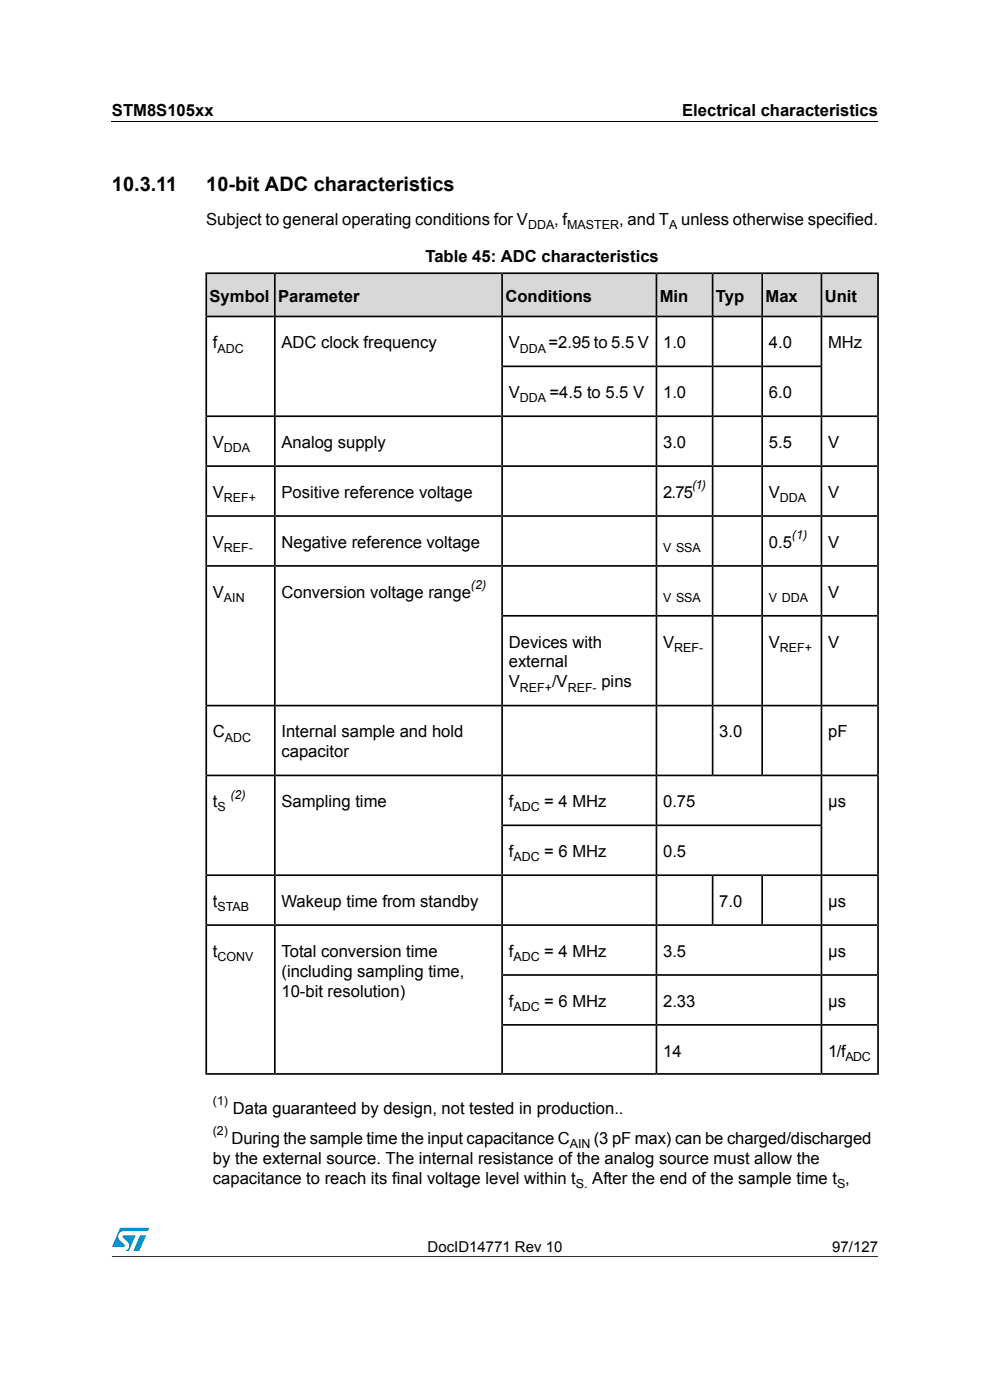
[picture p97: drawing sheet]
<svg xmlns="http://www.w3.org/2000/svg" width="210mm" height="297mm" viewBox="0 0 210 297" stroke-linecap="round" stroke-linejoin="round" font-family="sans-serif">
<defs><g id="words">
<g font-size="4.2">
<text x="23.8" y="40.5">10.3.11</text>
<text x="43.8" y="40.5">10-bit ADC characteristics</text>
</g>
<g font-size="3.5">
<text x="23.8" y="24.5">STM8S105xx</text>
<text x="144.7" y="24.5">Electrical characteristics</text>
<text x="43.8" y="47.8">Subject to general operating conditions for V</text>
<text x="117.6" y="47.8">, f</text>
<text x="131.3" y="47.8">, and T</text>
<text x="144.5" y="47.8">unless otherwise specified.</text>
<text x="90.2" y="55.5">Table 45: ADC characteristics</text>
<text x="44.5" y="64">Symbol</text>
<text x="59" y="64">Parameter</text>
<text x="107.2" y="64">Conditions</text>
<text x="140" y="64">Min</text>
<text x="151.9" y="64">Typ</text>
<text x="162.4" y="64">Max</text>
<text x="175" y="64">Unit</text>
<text x="45.2" y="73.9">f</text>
<text x="59.7" y="73.9">ADC clock frequency</text>
<text x="107.9" y="73.9">V</text>
<text x="116.3" y="73.9">=2.95 to 5.5 V</text>
<text x="140.7" y="73.9">1.0</text>
<text x="163.1" y="73.9">4.0</text>
<text x="175.7" y="73.9">MHz</text>
<text x="107.9" y="84.5">V</text>
<text x="116.6" y="84.5">=4.5 to 5.5 V</text>
<text x="140.7" y="84.5">1.0</text>
<text x="163.1" y="84.5">6.0</text>
<text x="45.2" y="95">V</text>
<text x="59.7" y="95">Analog supply</text>
<text x="140.7" y="95">3.0</text>
<text x="163.1" y="95">5.5</text>
<text x="175.7" y="95">V</text>
<text x="45.2" y="105.6">V</text>
<text x="59.7" y="105.6">Positive reference voltage</text>
<text x="140.7" y="105.6">2.75</text>
<text x="163.1" y="105.6">V</text>
<text x="175.7" y="105.6">V</text>
<text x="45.2" y="116.2">V</text>
<text x="59.7" y="116.2">Negative reference voltage</text>
<text x="163.1" y="116.2">0.5</text>
<text x="175.7" y="116.2">V</text>
<text x="45.2" y="126.8">V</text>
<text x="59.7" y="126.8">Conversion voltage range</text>
<text x="175.7" y="126.8">V</text>
<text x="107.9" y="137.4">Devices with</text>
<text x="140.7" y="137.4">V</text>
<text x="163.1" y="137.4">V</text>
<text x="175.7" y="137.4">V</text>
<text x="107.9" y="141.6">external</text>
<text x="107.9" y="145.8">V</text>
<text x="117.1" y="145.8">/V</text>
<text x="127.6" y="145.8">pins</text>
<text x="45.2" y="156.4">C</text>
<text x="59.7" y="156.4">Internal sample and hold</text>
<text x="59.7" y="160.7">capacitor</text>
<text x="152.6" y="156.4">3.0</text>
<text x="175.7" y="156.4">pF</text>
<text x="45.2" y="171.2">t</text>
<text x="59.7" y="171.2">Sampling time</text>
<text x="107.9" y="171.2">f</text>
<text x="115.5" y="171.2">= 4 MHz</text>
<text x="140.7" y="171.2">0.75</text>
<text x="175.7" y="171.2">µs</text>
<text x="107.9" y="181.8">f</text>
<text x="115.5" y="181.8">= 6 MHz</text>
<text x="140.7" y="181.8">0.5</text>
<text x="45.2" y="192.4">t</text>
<text x="59.7" y="192.4">Wakeup time from standby</text>
<text x="152.6" y="192.4">7.0</text>
<text x="175.7" y="192.4">µs</text>
<text x="45.2" y="203">t</text>
<text x="59.7" y="203">Total conversion time</text>
<text x="107.9" y="203">f</text>
<text x="115.5" y="203">= 4 MHz</text>
<text x="140.7" y="203">3.5</text>
<text x="175.7" y="203">µs</text>
<text x="59.7" y="207.2">(including sampling time,</text>
<text x="59.7" y="211.5">10-bit resolution)</text>
<text x="107.9" y="213.6">f</text>
<text x="115.5" y="213.6">= 6 MHz</text>
<text x="140.7" y="213.6">2.33</text>
<text x="175.7" y="213.6">µs</text>
<text x="140.7" y="224.2">14</text>
<text x="175.7" y="224.2">1/f</text>
<text x="49.4" y="236.3">Data guaranteed by design, not tested in production..</text>
<text x="49.1" y="242.7">During the sample time the input capacitance C</text>
<text x="126" y="242.7">(3 pF max) can be charged/discharged</text>
<text x="45.2" y="246.9">by the external source. The internal resistance of the analog source must allow the</text>
<text x="45.2" y="251.1">capacitance to reach its final voltage level within t</text>
<text x="125.6" y="251.1">After the end of the sample time t ,</text>
</g>
<g font-size="3.2">
<text x="90.7" y="265.5">DocID14771 Rev 10</text>
<text x="176.5" y="265.5">97/127</text>
</g>
<g font-size="2.6">
<text x="112" y="48.7">DDA</text>
<text x="120.3" y="48.7">MASTER</text>
<text x="141.9" y="48.7">A</text>
<text x="46.1" y="74.8">ADC</text>
<text x="110.3" y="74.8">DDA</text>
<text x="110.3" y="85.4">DDA</text>
<text x="47.5" y="96">DDA</text>
<text x="47.5" y="106.5">REF+</text>
<text x="146.8" y="103.8">(1)</text>
<text x="165.4" y="106.5">DDA</text>
<text x="47.5" y="117.1">REF-</text>
<text x="140.7" y="117.1">V SSA</text>
<text x="168" y="114.4">(1)</text>
<text x="99.9" y="125">(2)</text>
<text x="47.5" y="127.7">AIN</text>
<text x="140.7" y="127.7">V SSA</text>
<text x="163.1" y="127.7">V DDA</text>
<text x="143" y="138.3">REF-</text>
<text x="165.4" y="138.3">REF+</text>
<text x="110.3" y="146.8">REF+</text>
<text x="120.4" y="146.8">REF-</text>
<text x="47.7" y="157.3">ADC</text>
<text x="46.1" y="172.2">S</text>
<text x="48.9" y="169.4">(2)</text>
<text x="108.9" y="172.2">ADC</text>
<text x="108.9" y="182.7">ADC</text>
<text x="46.1" y="193.3">STAB</text>
<text x="46.1" y="203.9">CONV</text>
<text x="108.9" y="203.9">ADC</text>
<text x="108.9" y="214.5">ADC</text>
<text x="179.3" y="225.1">ADC</text>
<text x="45.2" y="234.5">(1)</text>
<text x="45.2" y="240.8">(2)</text>
<text x="120.9" y="243.6">AIN</text>
<text x="122.2" y="252.1">S.</text>
<text x="177.5" y="252.1">S</text>
</g>
</g></defs>
<g fill="#d8d8d8">
<path d="M174.2 58.1h12.1v8.9h-12.1z"/>
<path d="M161.7 58.1h12.4v8.9h-12.4z"/>
<path d="M151.2 58.1h10.3v8.9h-10.3z"/>
<path d="M139.2 58.1h11.8v8.9h-11.8z"/>
<path d="M106.5 58.1h32.6v8.9h-32.6z"/>
<path d="M58.3 58.1h48v8.9h-48z"/>
<path d="M43.8 58.1h14.3v8.9h-14.3z"/>
</g>
<g fill="#000">
<path d="M43.6 57.8h14.7v.2l-.2 .1h-14.2zM58.3 57.8h48.2v.2l-.2 .1h-47.8zM106.5 57.8h32.7v.2l-.1 .1h-32.4zM139.2 57.8h12v.2l-.2 .1h-11.6zM151.2 57.8h10.5v.2l-.2 .1h-10.2zM161.7 57.8h12.5v.2l-.1 .1h-12.3zM174.2 57.8h12.2l-.3 .3h-11.7zM43.8 67.1l.1-.1h14.2l.2 .1-.2 .2h-14.2zM43.6 57.8l.3 .3v8.9l-.1 .1h-.2zM58.3 67.1l.2-.1h47.8l.2 .1-.2 .2h-47.8zM58.3 58l.2 .1v8.9l-.2 .1-.2-.1v-8.9zM106.5 77.7l.2-.2h32.4l.1 .2-.1 .2h-32.4z"/>
<path d="M106.5 67.1l.2-.1h32.4l.1 .1-.1 .2h-32.4zM106.5 67.1l.2 .2v10.2l-.4 .2v-10.4zM106.5 58l.2 .1v8.9l-.2 .1-.2-.1v-8.9zM139.2 77.7l.2-.2h11.6l.2 .2-.2 .2h-11.6zM139.2 67.1l.2-.1h11.6l.2 .1-.2 .2h-11.6zM139.1 67.3l.1-.2 .2 .2v10.2l-.2 .2-.1-.2zM139.1 58.1l.1-.1 .2 .1v8.9l-.2 .1-.1-.1zM151.2 77.7l.1-.2h10.2l.2 .2-.2 .2h-10.2zM151.2 67.1l.1-.1h10.2l.2 .1-.2 .2h-10.2zM151.2 67.1l.1 .2v10.2l-.1 .2-.2-.2v-10.2zM151.2 58l.1 .1v8.9l-.1 .1-.2-.1v-8.9zM161.7 77.7l.1-.2h12.3l.1 .2-.1 .2h-12.3z"/>
<path d="M161.7 67.1l.1-.1h12.3l.1 .1-.1 .2h-12.3zM161.5 67.3l.2-.2 .1 .2v10.2l-.1 .2-.2-.2zM161.5 58.1l.2-.1 .1 .1v8.9l-.1 .1-.2-.1zM174.2 67.1l.2-.1h11.7l.2 .1-.2 .2h-11.7zM174.1 67.3l.1-.2 .2 .2v10.4l-.3-.2zM174.1 58.1l.1-.1 .2 .1v8.9l-.2 .1-.1-.1zM186.3 58l.1-.2v9.3l-.3-.1v-8.9zM43.8 98.9l.1-.2h14.2l.2 .2-.2 .2h-14.2zM43.8 88.3l.1-.2h14.2l.2 .2-.2 .2h-14.2zM43.6 88.3l.3 .2v10.2l-.1 .2h-.2zM43.6 67.1l.3 .2v20.8l-.1 .2h-.2zM58.3 98.9l.2-.2h47.8l.2 .2-.2 .2h-47.8z"/>
<path d="M58.5 88.1h47.8l.2 .2-.2 .2h-47.8l-.2-.2zM58.1 88.5l.2-.2 .2 .2v10.2l-.2 .2-.2-.2zM58.3 67.1l.2 .2v20.8l-.2 .2-.2-.2v-20.8zM106.5 98.9l.2-.2h32.4l.1 .2-.1 .2h-32.4zM106.5 88.3l.2-.2h32.4l.1 .2-.1 .2h-32.4zM106.3 88.5l.2-.2 .2 .2v10.2l-.2 .2-.2-.2zM106.3 77.7l.4 .2v10.2l-.2 .2-.2-.2zM139.2 98.9l.2-.2h11.6l.2 .2-.2 .2h-11.6zM139.4 88.1h11.6l.2 .2-.2 .2h-11.6l-.2-.2zM139.1 88.5l.1-.2 .2 .2v10.2l-.2 .2-.1-.2zM139.1 77.9l.1-.2 .2 .2v10.2l-.2 .2-.1-.2zM151.2 98.9l.1-.2h10.2l.2 .2-.2 .2h-10.2z"/>
<path d="M151.3 88.1h10.2l.2 .2-.2 .2h-10.2l-.1-.2zM151 88.5l.2-.2 .1 .2v10.2l-.1 .2-.2-.2zM151 77.9l.2-.2 .1 .2v10.2l-.1 .2-.2-.2zM161.7 98.9l.1-.2h12.3l.1 .2-.1 .2h-12.3zM161.8 88.1h12.3l.1 .2-.1 .2h-12.3l-.1-.2zM161.5 88.5l.2-.2 .1 .2v10.2l-.1 .2-.2-.2zM161.5 77.9l.2-.2 .1 .2v10.2l-.1 .2-.2-.2zM174.2 98.9l.2-.2h11.7l.2 .2-.2 .2h-11.7zM174.2 88.3l.2-.2h11.7l.2 .2-.2 .2h-11.7zM174.1 88.5l.1-.2 .2 .2v10.2l-.2 .2-.1-.2zM174.1 77.9l.3-.2v10.4l-.2 .2-.1-.2zM186.1 88.5l.3-.2v10.6l-.3-.2z"/>
<path d="M186.3 67.1h.1v21.2l-.3-.2v-20.8zM43.8 109.5l.1-.2h14.2l.2 .2-.2 .1h-14.2zM43.6 98.9l.3 .2v10.2l-.1 .2h-.2zM58.3 109.5l.2-.2h47.8l.2 .2-.2 .1h-47.8zM58.3 98.9l.2 .2v10.2l-.2 .2-.2-.2v-10.2zM106.5 109.5l.2-.2h32.4l.1 .2-.1 .1h-32.4zM106.5 98.9l.2 .2v10.2l-.2 .2-.2-.2v-10.2zM139.2 109.5l.2-.2h11.6l.2 .2-.2 .1h-11.6zM139.1 99.1l.1-.2 .2 .2v10.2l-.2 .2-.1-.2zM151.2 109.5l.1-.2h10.2l.2 .2-.2 .1h-10.2zM151.2 98.9l.1 .2v10.2l-.1 .2-.2-.2v-10.2zM161.7 109.5l.1-.2h12.3l.1 .2-.1 .1h-12.3z"/>
<path d="M161.5 99.1l.2-.2 .1 .2v10.2l-.1 .2-.2-.2zM174.2 109.5l.2-.2h11.7l.2 .2-.2 .1h-11.7zM174.1 99.1l.1-.2 .2 .2v10.2l-.2 .2-.1-.2zM186.1 99.1l.3-.2v10.6l-.3-.2zM43.8 120.1l.1-.2h14.2l.2 .2-.2 .1h-14.2zM43.6 109.5l.3 .1v10.3l-.1 .2h-.2zM58.3 120.1l.2-.2h47.8l.2 .2-.2 .1h-47.8zM58.1 109.6l.2-.1 .2 .1v10.3l-.2 .2-.2-.2zM106.5 130.6l.2-.1h32.4l.1 .1-.1 .2h-32.4zM106.5 120.1l.2-.2h32.4l.1 .2-.1 .1h-32.4zM106.3 120.2l.2-.1 .2 .1v10.3l-.2 .1h-.2zM106.3 109.6l.2-.1 .2 .1v10.3l-.2 .2-.2-.2z"/>
<path d="M139.2 130.6l.2-.1h11.6l.2 .1-.2 .2h-11.6zM139.2 120.1l.2-.2h11.6l.2 .2-.2 .1h-11.6zM139.1 120.2l.1-.1 .2 .1v10.3l-.2 .1-.1-.1zM139.1 109.6l.1-.1 .2 .1v10.3l-.2 .2-.1-.2zM151.3 130.5h10.2l.2 .1-.2 .2h-10.2l-.1-.2zM151.2 120.1l.1-.2h10.2l.2 .2-.2 .1h-10.2zM151 120.2l.2-.1 .1 .1v10.3l-.1 .1-.2-.1zM151 109.6l.2-.1 .1 .1v10.3l-.1 .2-.2-.2zM161.7 130.6l.1-.1h12.3l.1 .1-.1 .2h-12.3zM161.7 120.1l.1-.2h12.3l.1 .2-.1 .1h-12.3zM161.5 120.2l.2-.1 .1 .1v10.3l-.1 .1-.2-.1zM161.5 109.6l.2-.1 .1 .1v10.3l-.1 .2-.2-.2z"/>
<path d="M174.2 130.6l.2-.1h11.7l.2 .1-.2 .2h-11.7zM174.2 120.1l.2-.2h11.7l.2 .2-.2 .1h-11.7zM174.1 120.2l.1-.1 .2 .1v10.3l-.2 .1-.1-.1zM174.1 109.6l.1-.1 .2 .1v10.3l-.2 .2-.1-.2zM186.1 120.2l.3-.1v10.5l-.3-.1zM186.1 109.6l.3-.1v10.6l-.3-.2zM43.8 149.7l.1-.2h14.2l.2 .2-.2 .2h-14.2zM43.6 120.1l.3 .1v29.3l-.1 .2h-.2zM58.3 149.7l.2-.2h47.8l.2 .2-.2 .2h-47.8zM58.1 120.2l.2-.1 .2 .1v29.3l-.2 .2-.2-.2zM106.5 149.7l.2-.2h32.4l.1 .2-.1 .2h-32.4zM106.3 130.6l.4 .2v18.7l-.2 .2-.2-.2z"/>
<path d="M139.2 149.7l.2-.2h11.6l.2 .2-.2 .2h-11.6zM139.1 130.8l.1-.2 .2 .2v18.7l-.2 .2-.1-.2zM151.2 149.7l.1-.2h10.2l.2 .2-.2 .2h-10.2zM151 130.8l.2-.2 .1 .2v18.7l-.1 .2-.2-.2zM161.7 149.7l.1-.2h12.3l.1 .2-.1 .2h-12.3zM161.5 130.8l.2-.2 .1 .2v18.7l-.1 .2-.2-.2zM174.2 149.7l.2-.2h11.7l.2 .2-.2 .2h-11.7zM174.1 130.8l.1-.2 .2 .2v18.7l-.2 .2-.1-.2zM186.1 130.8l.3-.2v19.1l-.3-.2zM43.8 164.5l.1-.2h14.2l.2 .2-.2 .2h-14.2zM43.6 149.7l.3 .2v14.4l-.1 .2h-.2zM58.3 164.5l.2-.2h47.8l.2 .2-.2 .2h-47.8z"/>
<path d="M58.3 149.7l.2 .2v14.4l-.2 .2-.2-.2v-14.4zM106.5 175.1l.2-.2h32.4l.1 .2-.1 .2h-32.4zM106.5 164.5l.2-.2h32.4l.1 .2-.1 .2h-32.4zM106.3 164.7l.2-.2 .2 .2v10.2l-.2 .2h-.2zM106.3 149.9l.2-.2 .2 .2v14.4l-.2 .2-.2-.2zM139.4 174.9h34.7l.1 .2-.1 .2h-34.7l-.2-.2zM139.2 164.5l.2-.2h11.6l.2 .4h-11.8zM139.1 164.7l.1-.2 .2 .2v10.2l-.2 .2-.1-.2zM139.1 149.9l.1-.2 .2 .2v14.4l-.2 .2-.1-.2zM151.2 164.5l.1-.2h10.2l.2 .4h-10.5zM151 149.9l.2-.2 .1 .2v14.4l-.1 .2-.2-.2zM161.7 164.5l.1-.2h12.3l.1 .2-.1 .2h-12.4z"/>
<path d="M161.5 149.9l.2-.2 .1 .2v14.4l-.1 .2-.2-.2zM174.2 164.5l.2-.2h11.7l.2 .2-.2 .2h-11.7zM174.1 164.7l.1-.2 .2 .2v10.4l-.3-.2zM174.1 149.9l.1-.2 .2 .2v14.4l-.2 .2-.1-.2zM186.3 149.7h.1v14.8l-.3-.2v-14.4zM43.8 196.3l.1-.2h14.2l.2 .2-.2 .1h-14.2zM43.9 185.5h14.2l.2 .2-.2 .1h-14.2l-.1-.1zM43.6 185.7l.3 .1v10.3l-.1 .2h-.2zM43.6 164.5l.3 .2v20.8l-.1 .2h-.2zM58.3 196.3l.2-.2h47.8l.2 .2-.2 .1h-47.8zM58.5 185.5h47.8l.2 .2-.2 .1h-47.8l-.2-.1zM58.1 185.8l.2-.1 .2 .1v10.3l-.2 .2-.2-.2z"/>
<path d="M58.3 164.5l.2 .2v20.8l-.2 .2-.2-.2v-20.8zM106.5 196.3l.2-.2h32.4l.1 .2-.1 .1h-32.4zM106.7 185.5h32.4l.1 .2-.1 .1h-32.4l-.2-.1zM106.3 185.8l.2-.1 .2 .1v10.3l-.2 .2-.2-.2zM106.3 175.1l.4 .2v10.2l-.2 .2-.2-.2zM139.2 196.3l.2-.2h11.6l.2 .3h-11.8zM139.2 185.7l.2-.2h11.8l-.2 .3h-11.6zM139.1 185.8l.1-.1 .2 .1v10.3l-.2 .2-.1-.2zM139.1 175.3l.1-.2 .2 .2v10.2l-.2 .2-.1-.2zM151.2 196.3l.1-.2h10.2l.2 .3h-10.5zM151.2 185.5h10.5v.2l-.2 .1h-10.2zM151 185.8l.2-.1 .1 .1v10.3l-.1 .2-.2-.2z"/>
<path d="M161.7 196.3l.1-.2h12.3l.1 .2-.1 .1h-12.4zM161.7 185.5h12.4l.1 .2-.1 .1h-12.3zM161.5 185.8l.2-.1 .1 .1v10.3l-.1 .2-.2-.2zM174.2 196.3l.2-.2h11.7l.2 .2-.2 .1h-11.7zM174.2 185.7l.2-.2h11.7l.2 .2-.2 .1h-11.7zM174.1 185.8l.1-.1 .2 .1v10.3l-.2 .2-.1-.2zM174.1 175.3l.3-.2v10.4l-.2 .2-.1-.2zM186.1 185.8l.3-.1v10.6l-.3-.2zM186.1 164.7l.3-.2v21.2l-.3-.2zM106.7 217.2h32.4l.1 .2-.1 .2h-32.4l-.2-.2zM106.5 206.8l.2-.1h32.4l.1 .1-.1 .2h-32.4zM106.3 206.8l.4 .2v10.2l-.2 .2h-.2z"/>
<path d="M106.3 196.4l.2-.1 .2 .1v10.3l-.2 .1h-.2zM139.2 217.4l.2-.2h34.7l.1 .2-.1 .2h-34.7zM139.4 206.7h34.7l.1 .1-.1 .2h-34.7l-.2-.2zM139.1 207l.1-.2 .2 .2v10.2l-.2 .2-.1-.2zM139.1 196.4l.1-.1 .2 .1v10.3l-.2 .1-.1-.1zM174.2 217.4l.2-.2h11.7l.2 .2-.2 .2h-11.7zM174.4 206.7h11.7l.2 .1-.2 .2h-11.7l-.2-.2zM174.1 207l.1-.2 .2 .2v10.2l-.2 .2-.1-.2zM174.1 196.4l.1-.1 .2 .1v10.3l-.2 .1-.1-.1zM186.1 207l.3-.2v10.6l-.3-.2zM186.1 196.4l.3-.1v10.5l-.3-.1zM43.8 227.8l.1-.1h14.2l.2 .3h-14.7z"/>
<path d="M43.6 196.3l.3 .1v31.3l-.3 .3zM58.3 227.8l.2-.1h47.8l.2 .3h-48.2zM58.1 196.4l.2-.1 .2 .1v31.3l-.2 .1-.2-.1zM106.5 227.8l.2-.1h32.4l.1 .3h-32.7zM106.3 217.4l.4 .2v10.1l-.2 .1-.2-.1zM139.2 227.8l.2-.1h34.7l.1 .3h-35zM139.1 217.6l.1-.2 .2 .2v10.1l-.2 .1-.1-.1zM174.2 227.8l.2-.1h11.7l.3 .3h-12.2zM174.1 217.6l.1-.2 .2 .2v10.1l-.2 .1-.1-.1zM186.1 217.6l.3-.2v10.6l-.3-.3zM23.8 266.5h162.5v.2h-162.5z"/>
</g>
<g fill="#0093d1">
<path d="M29.7 262.1h1.3l-1.5 3.3h-1.2z"/>
<path d="M25.5 260.5h6.2l-.3 .7h-5.2a1.12 1.12 0 0 0-1 .7 1.12 1.12 0 0 0 .3 1.2l1 1-.1 .3-2.6 .1z"/>
<path d="M26.1 262.1h2.7l-1.5 3.3-.7-.1a1.17 1.17 0 0 0 .5-1.8l-1.1-1.1z"/>
</g>
<path d="M23.8 25.8h162.5" fill="none" stroke="#000" stroke-width=".21"/>
<use href="#words"/>
</svg>
